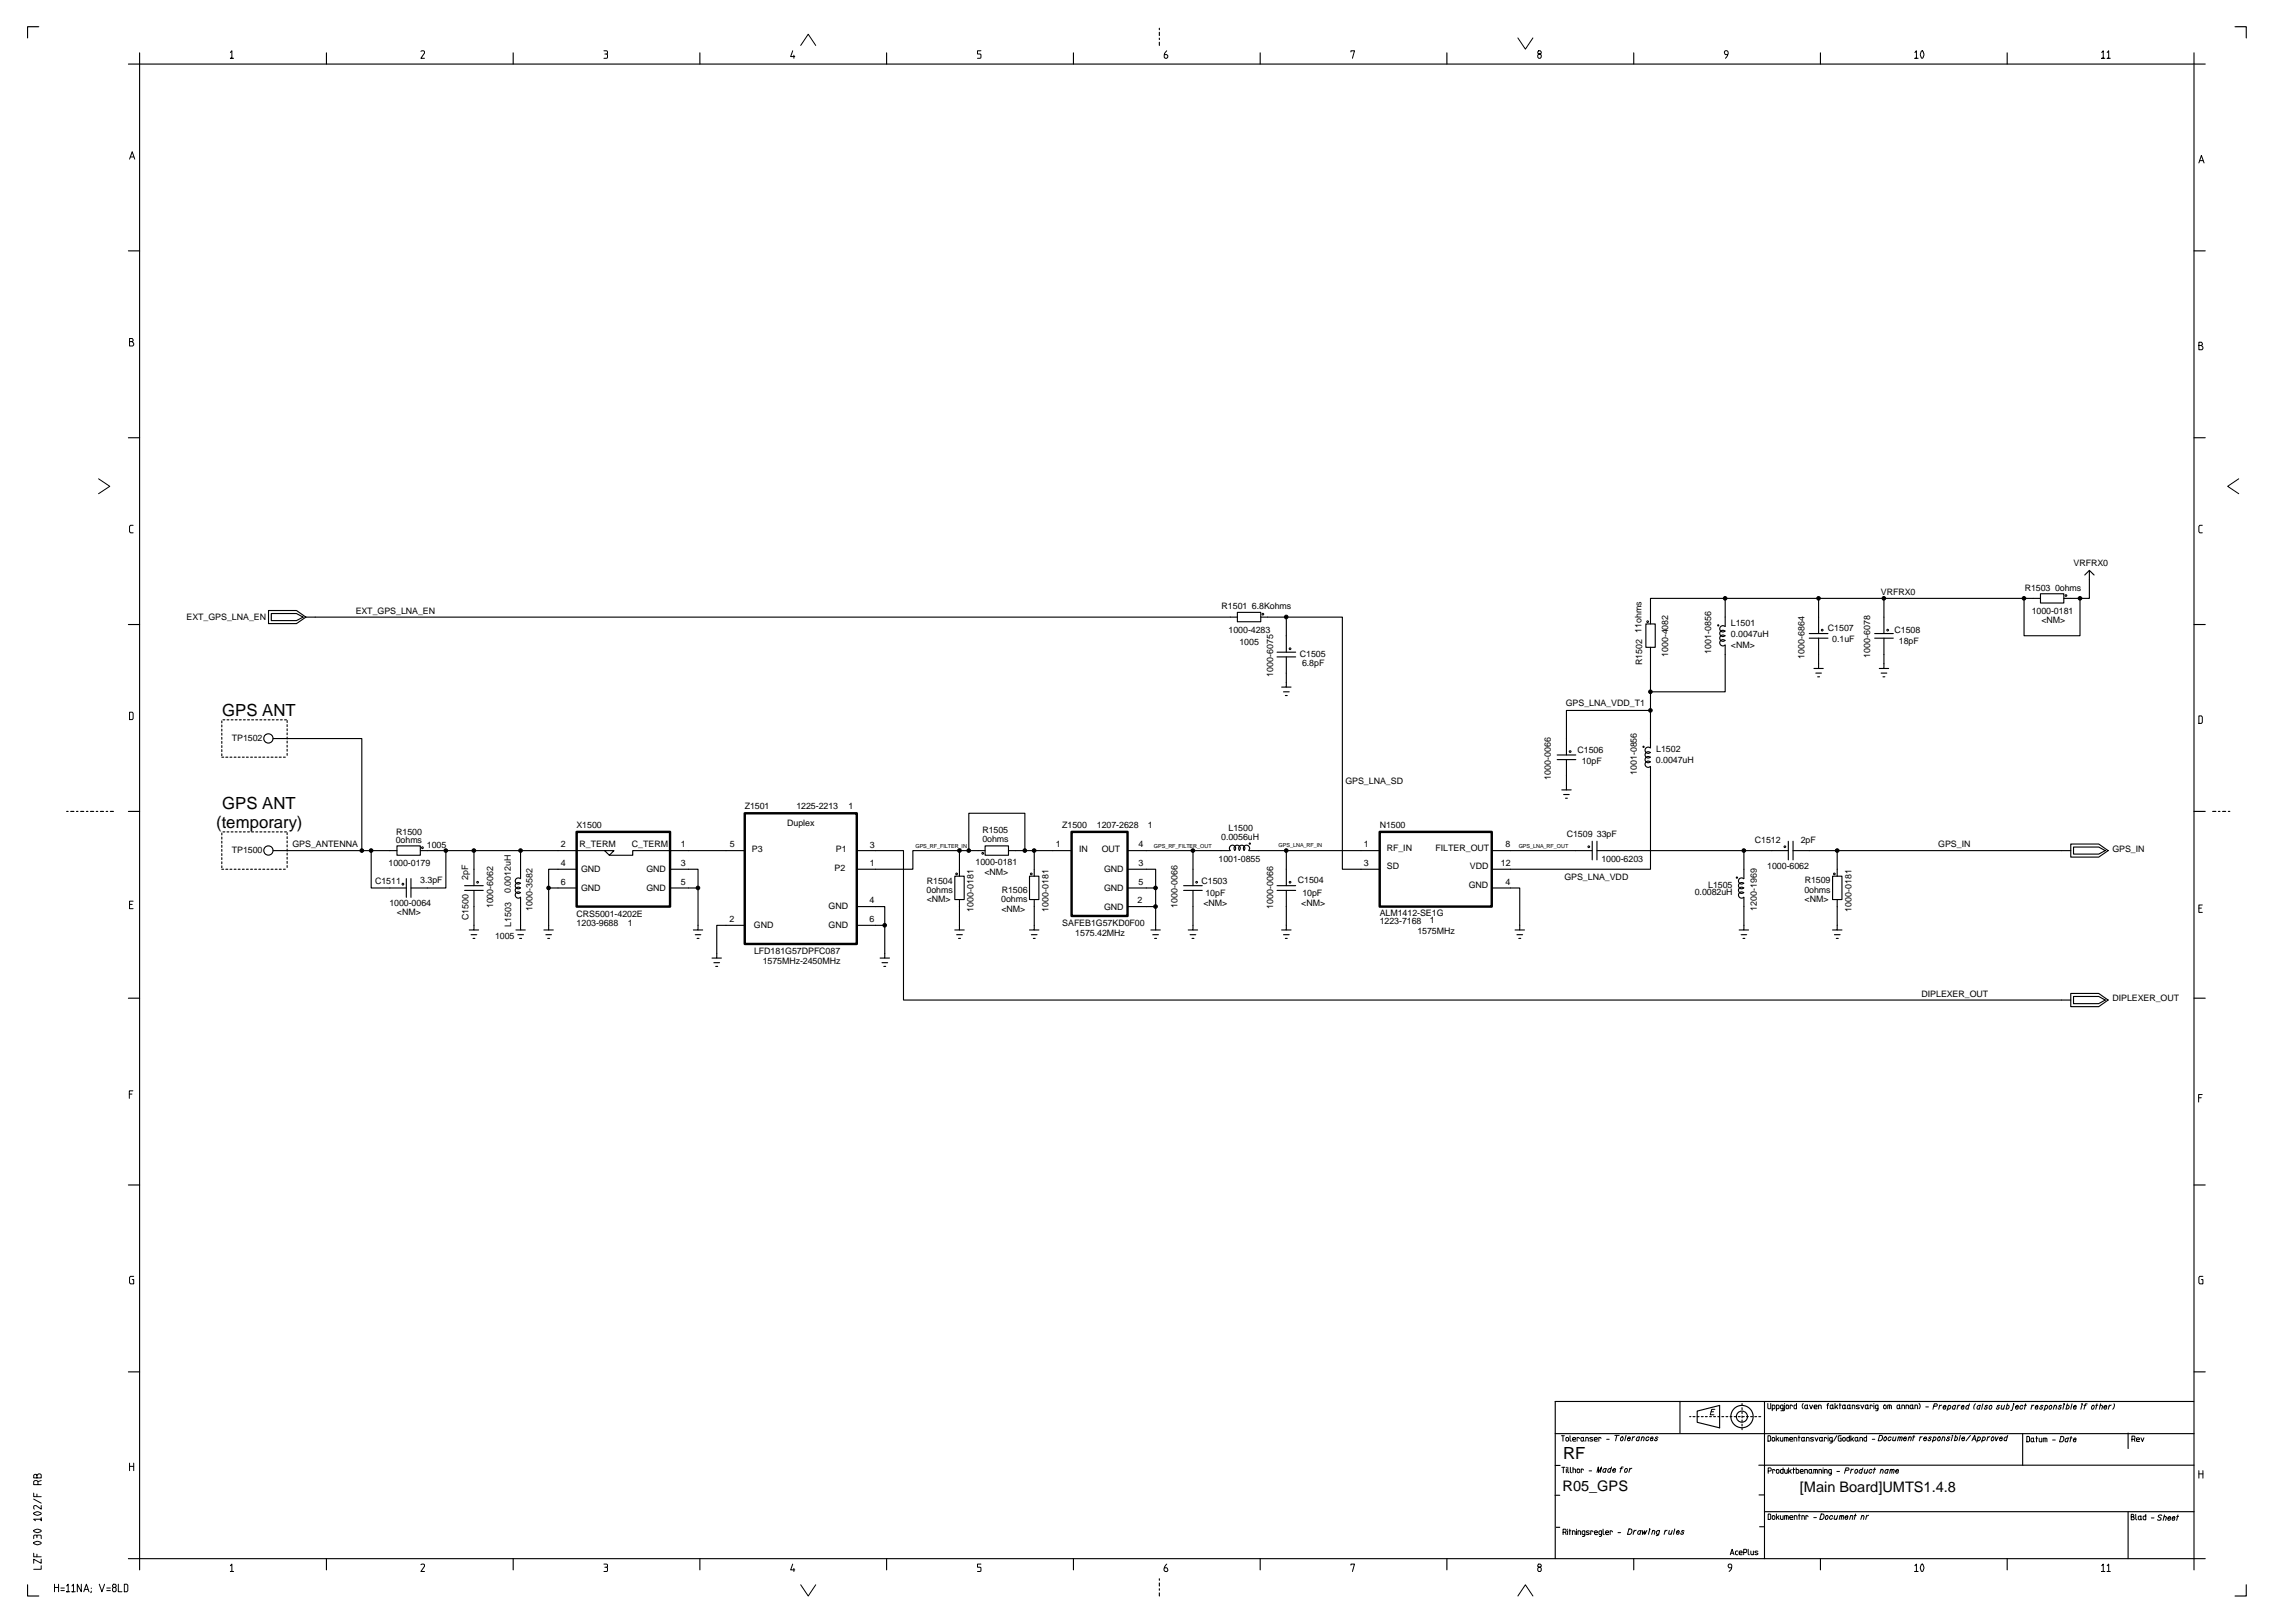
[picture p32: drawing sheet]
<svg xmlns="http://www.w3.org/2000/svg" width="420mm" height="297mm" viewBox="0 0 420 297" stroke-linecap="round" stroke-linejoin="round" font-family="sans-serif">
<defs><g id="words">
<g font-size="3.1">
<text x="40.7" y="131">GPS ANT</text>
<text x="40.7" y="148.1">GPS ANT</text>
<text x="39.6" y="151.6">(temporary)</text>
<text x="286.2" y="267.1">RF</text>
</g>
<g font-size="2.7">
<text x="286.1" y="272.8">R05_GPS</text>
<text x="329.5" y="273">[Main Board]UMTS1.4.8</text>
</g>
<g font-size="1.6">
<text x="379.6" y="103.7">VRFRX0</text>
<text x="34.2" y="113.5">EXT_GPS_LNA_EN</text>
<text x="65.1" y="112.4">EXT_GPS_LNA_EN</text>
<text x="223.7" y="111.5">R1501</text>
<text x="229.2" y="111.5">6.8Kohms</text>
<text x="344.4" y="108.9">VRFRX0</text>
<text x="370.7" y="108.1">R1503</text>
<text x="372" y="112.3">1000-0181</text>
<text x="373.7" y="113.9">&lt;NM&gt;</text>
<text x="376.2" y="108.1">0ohms</text>
<text x="224.9" y="115.9">1000-4283</text>
<text x="226.9" y="118.1">1005</text>
<text x="300.5" y="115.9" transform="rotate(-90 300.5 115.9)">11ohms</text>
<text x="313.3" y="119.7" transform="rotate(-90 313.3 119.7)">1001-0856</text>
<text x="316.9" y="116.7">0.0047uH</text>
<text x="316.9" y="118.7">&lt;NM&gt;</text>
<text x="316.9" y="114.5">L1501</text>
<text x="334.7" y="115.4">C1507</text>
<text x="335.4" y="117.6">0.1uF</text>
<text x="346.8" y="115.8">C1508</text>
<text x="347.7" y="117.9">18pF</text>
<text x="233.1" y="123.8" transform="rotate(-90 233.1 123.8)">1000-6075</text>
<text x="238" y="120.2">C1505</text>
<text x="238.4" y="121.9">6.8pF</text>
<text x="300.7" y="121.8" transform="rotate(-90 300.7 121.8)">R1502</text>
<text x="305.4" y="120.3" transform="rotate(-90 305.4 120.3)">1000-4082</text>
<text x="330.3" y="120.6" transform="rotate(-90 330.3 120.6)">1000-6864</text>
<text x="342.4" y="120.4" transform="rotate(-90 342.4 120.4)">1000-6078</text>
<text x="286.6" y="129.3">GPS_LNA_VDD_T1</text>
<text x="42.4" y="135.6">TP1502</text>
<text x="288.8" y="137.8">C1506</text>
<text x="303.2" y="137.6">L1502</text>
<text x="246.3" y="143.4">GPS_LNA_SD</text>
<text x="283.9" y="142.7" transform="rotate(-90 283.9 142.7)">1000-0066</text>
<text x="289.6" y="139.9">10pF</text>
<text x="299.6" y="141.9" transform="rotate(-90 299.6 141.9)">1001-0856</text>
<text x="303.2" y="139.6">0.0047uH</text>
<text x="136.3" y="148.1">Z1501</text>
<text x="145.8" y="148.1">1225-2213</text>
<text x="155.4" y="148">1</text>
<text x="53.5" y="155.1">GPS_ANTENNA</text>
<text x="72.5" y="154.3">0ohms</text>
<text x="72.5" y="152.7">R1500</text>
<text x="78.2" y="155.2">1005</text>
<text x="102.7" y="155.1">2</text>
<text x="105.6" y="151.5">X1500</text>
<text x="106.1" y="155.1">R_TERM</text>
<text x="115.7" y="155.1">C_TERM</text>
<text x="124.6" y="155.1">1</text>
<text x="133.6" y="155.1">5</text>
<text x="137.6" y="156">P3</text>
<text x="144.1" y="151.1">Duplex</text>
<text x="153" y="156">P1</text>
<text x="159.2" y="155.2">3</text>
<text x="179.8" y="154.1">0ohms</text>
<text x="179.8" y="152.5">R1505</text>
<text x="193.3" y="155.1">1</text>
<text x="194.5" y="151.5">Z1500</text>
<text x="197.6" y="156">IN</text>
<text x="200.8" y="151.5">1207-2628</text>
<text x="201.7" y="156">OUT</text>
<text x="208.4" y="155.1">4</text>
<text x="210.1" y="151.5">1</text>
<text x="223.6" y="153.7">0.0056uH</text>
<text x="224.9" y="152">L1500</text>
<text x="249.7" y="155.1">1</text>
<text x="252.6" y="151.5">N1500</text>
<text x="253.9" y="155.7">RF_IN</text>
<text x="262.8" y="155.7">FILTER_OUT</text>
<text x="275.6" y="155.1">8</text>
<text x="286.8" y="153.2">C1509</text>
<text x="292.4" y="153.1">33pF</text>
<text x="321.3" y="154.4">C1512</text>
<text x="329.7" y="154.4">2pF</text>
<text x="354.8" y="155.1">GPS_IN</text>
<text x="386.7" y="155.9">GPS_IN</text>
<text x="42.4" y="156.1">TP1500</text>
<text x="68.7" y="161.7">C1511</text>
<text x="71.1" y="158.5">1000-0179</text>
<text x="77" y="161.7">3.3pF</text>
<text x="85.7" y="161.1" transform="rotate(-90 85.7 161.1)">2pF</text>
<text x="102.7" y="158.5">4</text>
<text x="102.7" y="161.9">6</text>
<text x="106.4" y="159.6">GND</text>
<text x="118.4" y="159.6">GND</text>
<text x="124.6" y="158.5">3</text>
<text x="124.6" y="161.9">5</text>
<text x="152.8" y="159.4">P2</text>
<text x="159.2" y="158.5">1</text>
<text x="169.7" y="161.8">R1504</text>
<text x="178.6" y="158.4">1000-0181</text>
<text x="180.2" y="160.1">&lt;NM&gt;</text>
<text x="202.1" y="159.6">GND</text>
<text x="208.4" y="161.9">5</text>
<text x="208.4" y="158.5">3</text>
<text x="220" y="161.9">C1503</text>
<text x="223.1" y="157.7">1001-0855</text>
<text x="237.6" y="161.7">C1504</text>
<text x="249.7" y="158.5">3</text>
<text x="253.9" y="159.1">SD</text>
<text x="269.1" y="159.1">VDD</text>
<text x="274.8" y="158.5">12</text>
<text x="275.6" y="161.9">4</text>
<text x="286.4" y="161.1">GPS_LNA_VDD</text>
<text x="293.2" y="157.8">1000-6203</text>
<text x="323.5" y="159.1">1000-6062</text>
<text x="330.4" y="161.6">R1509</text>
<text x="71.3" y="165.8">1000-0064</text>
<text x="72.7" y="167.5">&lt;NM&gt;</text>
<text x="90.3" y="166.3" transform="rotate(-90 90.3 166.3)">1000-6062</text>
<text x="93.5" y="163.4" transform="rotate(-90 93.5 163.4)">0.0012uH</text>
<text x="97.5" y="166.6" transform="rotate(-90 97.5 166.6)">1000-3582</text>
<text x="105.6" y="167.8">CRS5001-4202E</text>
<text x="106.4" y="163.1">GND</text>
<text x="118.4" y="163.1">GND</text>
<text x="151.7" y="166.4">GND</text>
<text x="159.2" y="165.4">4</text>
<text x="169.6" y="163.4">0ohms</text>
<text x="169.7" y="165.1">&lt;NM&gt;</text>
<text x="178.3" y="166.9" transform="rotate(-90 178.3 166.9)">1000-0181</text>
<text x="183.3" y="165.1">0ohms</text>
<text x="183.4" y="166.9">&lt;NM&gt;</text>
<text x="183.4" y="163.5">R1506</text>
<text x="191.9" y="166.9" transform="rotate(-90 191.9 166.9)">1000-0181</text>
<text x="202.1" y="166.5">GND</text>
<text x="202.1" y="163.1">GND</text>
<text x="208.3" y="165.4">2</text>
<text x="215.6" y="166.2" transform="rotate(-90 215.6 166.2)">1000-0066</text>
<text x="220.3" y="165.9">&lt;NM&gt;</text>
<text x="220.7" y="164">10pF</text>
<text x="233.1" y="166.4" transform="rotate(-90 233.1 166.4)">1000-0066</text>
<text x="238.2" y="165.9">&lt;NM&gt;</text>
<text x="238.4" y="164">10pF</text>
<text x="252.6" y="167.7">ALM1412-SE1G</text>
<text x="268.9" y="162.5">GND</text>
<text x="310.3" y="163.8">0.0082uH</text>
<text x="312.7" y="162.5">L1505</text>
<text x="321.7" y="166.6" transform="rotate(-90 321.7 166.6)">1200-1969</text>
<text x="330.3" y="163.4">0ohms</text>
<text x="330.4" y="165.1">&lt;NM&gt;</text>
<text x="339" y="166.9" transform="rotate(-90 339 166.9)">1000-0181</text>
<text x="85.8" y="168.4" transform="rotate(-90 85.8 168.4)">C1500</text>
<text x="90.6" y="171.8">1005</text>
<text x="93.6" y="169.6" transform="rotate(-90 93.6 169.6)">L1503</text>
<text x="105.6" y="169.5">1203-9688</text>
<text x="115" y="169.5">1</text>
<text x="133.5" y="168.8">2</text>
<text x="138" y="169.8">GND</text>
<text x="151.7" y="169.8">GND</text>
<text x="159.2" y="168.8">6</text>
<text x="194.5" y="169.5">SAFEB1G57KD0F00</text>
<text x="196.9" y="171.3">1575.42MHz</text>
<text x="252.6" y="169">1223-7168</text>
<text x="259.5" y="170.9">1575MHz</text>
<text x="261.8" y="168.9">1</text>
<text x="138.1" y="174.6">LFD181G57DPFC087</text>
<text x="139.6" y="176.5">1575MHz-2450MHz</text>
<text x="351.8" y="182.5">DIPLEXER_OUT</text>
<text x="386.7" y="183.3">DIPLEXER_OUT</text>
</g>
<g font-size="1">
<text x="167.6" y="155.3">GPS_RF_FILTER_IN</text>
<text x="211.3" y="155.3">GPS_RF_FILTER_OUT</text>
<text x="234.1" y="154.9">GPS_LNA_RF_IN</text>
<text x="278" y="155.3">GPS_LNA_RF_OUT</text>
</g>
</g></defs>
<g fill="none" stroke="#000" stroke-width=".2">
<path d="M7.1 4.9h-2.1v2M23.5 11.7h380.2M25.6 9.7v277.6M59.8 9.7v2M93.9 9.7v2M128.1 9.7v2M162.3 9.7v2M196.5 9.7v2M212.2 5.2v.2M212.2 5.9v.6M212.2 7v.2M212.2 7.7v.6"/>
<path d="M230.7 9.7v2M264.9 9.7v2M299.1 9.7v2M333.3 9.7v2M367.5 9.7v2M401.7 9.7v277.6M409.2 4.9h2v2M23.5 45.9h2.1M401.7 45.9h2M23.5 80.1h2.1M401.7 80.1h2M23.5 114.3h2.1"/>
<path d="M49.2 111.7h5.1l1.7 1.2-1.7 1.2h-5.1zM49.7 112.3h4.6l1.2 .6-1.2 .7h-4.6zM56 112.9h170.5M226.5 112.1h4.3v1.7h-4.3zM230.8 112.9h15v46.2h6.8M233.8 119.4h3.4M235.5 112.9v6.5M301.3 114.2h1.7v4.3h-1.7zM302.2 118.5v18.4M315.8 114.7a.57 .57 0 0 0-.8 0 .57 .57 0 0 0 0 .8 .57 .57 0 0 0 .8 0M315.8 115.5a.57 .57 0 0 0-.8 0 .57 .57 0 0 0 0 .8 .57 .57 0 0 0 .8 0M315.8 116.4a.57 .57 0 0 0-.8 0 .57 .57 0 0 0 0 .8 .57 .57 0 0 0 .8 0 .58 .58 0 0 0-.8 0 .58 .58 0 0 0 0 .8 .58 .58 0 0 0 .8 0"/>
<path d="M315.8 118.1v8.5h-13.6M315.8 109.5v5.1M331.2 116h3.5M331.2 116.8h3.5M332.9 116.8v5.5h-.8M332.9 109.5v6.5M343.2 116h3.4M343.2 116.8h3.4M344.9 116.8v5.5h-.8M344.9 109.5v6.5M370.6 109.5v6.9h10.2v-6.9M373.6 108.7h4.2v1.7h-4.2z"/>
<path d="M373.6 109.5h-71.4v4.7M382.5 104.4l-.8 .8M383.4 105.2l-.9-.8v5.1h-4.7M401.7 114.3h2M40.6 132v.3M40.6 132.7v.3M40.6 133.5v.3M40.6 134.2v.3M40.6 135v.3M40.6 135.7v.4M40.6 136.5v.3M40.6 137.2v.4"/>
<path d="M40.6 138v.3M40.6 138.6h.3M40.8 131.7h.4M41.3 138.6h.4M41.6 131.7h.3M42.1 138.6h.3M42.3 131.7h.4M42.9 138.6h.3M43.1 131.7h.3M43.6 138.6h.4M43.8 131.7h.4M44.4 138.6h.3"/>
<path d="M44.6 131.7h.3M45.1 138.6h.4M45.3 131.7h.4M45.9 138.6h.3M46.1 131.7h.3M46.6 138.6h.4M46.8 131.7h.4M47.4 138.6h.3M47.6 131.7h.3M48.1 138.6h.4M48.3 131.7h.4M48.9 138.6h.3"/>
<path d="M49.1 131.7h.3M49.6 138.6h.4M49.8 131.7h.4M50 135.2h16.2v20.5M50.4 138.6h.3M50.6 131.7h.3M51.1 138.6h.4M51.3 131.7h.4M51.9 138.6h.3M52.1 131.7h.3M52.6 131.9v.3M52.6 132.6v.4"/>
<path d="M52.6 133.4v.3M52.6 134.1v.4M52.6 134.9v.3M52.6 135.6v.4M52.6 136.4v.3M52.6 137.1v.4M52.6 137.9v.3M233.8 120.2h3.4M235 126.6h1M235.3 127.3h.4M235.5 120.2v5.6h-.9M235.5 125.8h.9"/>
<path d="M285.1 138.2h3.4M285.1 139h3.4M286.8 139v5.6h-.9M302.1 136.9a.57 .57 0 0 0-.8 0 .57 .57 0 0 0 0 .8 .57 .57 0 0 0 .8 0 .58 .58 0 0 0-.8 0 .58 .58 0 0 0 0 .8 .58 .58 0 0 0 .8 .1M302.1 138.6a.57 .57 0 0 0-.8 0 .57 .57 0 0 0 0 .8 .57 .57 0 0 0 .8 0M302.1 139.4a.57 .57 0 0 0-.8 .1 .57 .57 0 0 0 0 .8 .57 .57 0 0 0 .8 0M302.2 130h-15.4v8.2M332.4 123.2h1M332.8 123.9h.3M332.9 122.3h.9M344.4 123.2h1M344.7 123.9h.4"/>
<path d="M344.9 122.3h.9M12.2 148.5h.3M12.9 148.5h.6M14 148.5h.3M14.8 148.5h.5M15.8 148.5h.3M16.6 148.5h.6M17.6 148.5h.3M18.4 148.5h.6M19.4 148.5h.3M20.2 148.5h.6M23.5 148.5h2.1"/>
<path d="M40.6 159.1h.3M40.6 152.5v.3M40.6 153.2v.4M40.6 154v.3M40.6 154.7v.4M40.6 155.5v.3M40.6 156.2v.4M40.6 157v.3M40.6 157.7v.4M40.6 158.5v.3M40.8 152.3h.4M41.3 159.1h.4"/>
<path d="M41.6 152.3h.3M42.1 159.1h.3M42.3 152.3h.4M42.9 159.1h.3M43.1 152.3h.3M43.6 159.1h.4M43.8 152.3h.4M44.4 159.1h.3M44.6 152.3h.3M45.1 159.1h.4M45.3 152.3h.4M45.9 159.1h.3"/>
<path d="M46.1 152.3h.3M46.6 159.1h.4M46.8 152.3h.4M47.4 159.1h.3M47.6 152.3h.3M48.1 159.1h.4M48.3 152.3h.4M48.9 159.1h.3M49.1 152.3h.3M49.6 159.1h.4M49.8 152.3h.4M50 155.7h22.7"/>
<path d="M50.4 159.1h.3M50.6 152.3h.3M51.1 159.1h.4M51.3 152.3h.4M51.9 159.1h.3M52.1 152.3h.3M52.6 152.4v.3M52.6 153.1v.4M52.6 153.9v.3M52.6 154.6v.4M52.6 155.4v.3M52.6 156.1v.4"/>
<path d="M52.6 156.9v.3M52.6 157.6v.4M52.6 158.4v.3M68 155.7v6.8h6.4M72.7 154.8h4.3v1.7h-4.3zM77 155.7h35.4l-.8 .8-.9-.8M81.6 155.7v6.8h-6.4M86.8 155.7v6.4M95.3 155.7v5.1M105.6 159.1h-5.2v11.1h-.8M122.7 159.1h5.1v11.1h-.9M136.3 155.7h-20.5v.8h-4.2"/>
<path d="M156.9 155.7h8.5v27.3h213.7M175.7 155.7v4.7M177.4 155.7v-6.9h10.2v6.9M180.3 154.8h4.3v1.7h-4.3zM180.3 155.7h-13.2v3.4h-10.2M184.6 155.7h11.6M189.3 155.7v4.7M206.4 159.1h5.2v11.1h-.9M218.4 155.7v6.4M226.9 155.6a.57 .57 0 0 0 0-.8 .57 .57 0 0 0-.8 .1 .57 .57 0 0 0 0 .8 .58 .58 0 0 0 0-.8 .58 .58 0 0 0-.9 0 .58 .58 0 0 0 0 .8h-18.8M227.7 155.6a.57 .57 0 0 0 0-.8 .57 .57 0 0 0-.8 .1 .57 .57 0 0 0 0 .8M228.6 155.6a.57 .57 0 0 0 0-.8 .57 .57 0 0 0-.8 .1 .57 .57 0 0 0 0 .8"/>
<path d="M228.7 155.7h23.9M235.5 155.7v6.4M273.1 155.7h18.4M286.3 145.4h1M286.6 146.1h.3M286.8 144.6h.8M291.5 154v3.4M292.4 155.7h35M292.4 154v3.4M302.2 140.3v18.8h-29.1M319.3 155.7v5.1M327.4 154v3.4"/>
<path d="M328.3 155.7h50.8M328.3 154v3.4M336.3 155.7v4.7M379.1 154.5h5.1l1.7 1.2-1.7 1.2h-5.1zM379.6 155h4.6l1.2 .7-1.2 .6h-4.6zM401.7 148.5h2M405.1 148.5h.6M406.1 148.5h.3M406.9 148.5h.6M408 148.5h.2M74.4 160.8v3.4M75.2 160.8v3.4"/>
<path d="M85.1 162.1h3.4M85.1 163h3.4M86.2 171.1h1.1M86.6 171.7h.3M86.8 163v7.2h-.9M86.8 170.2h.8M94.8 171.1h1M95.1 171.7h.4M95.3 163.4a.57 .57 0 0 0-.8 0 .57 .57 0 0 0 0 .8 .57 .57 0 0 0 .8 0v6h-.8M95.3 160.8a.57 .57 0 0 0-.8 0 .57 .57 0 0 0 0 .8 .57 .57 0 0 0 .8 0M95.3 161.7a.57 .57 0 0 0-.8 0 .57 .57 0 0 0 0 .8 .57 .57 0 0 0 .8 0M95.3 162.5a.57 .57 0 0 0-.8 .1 .57 .57 0 0 0 0 .8 .57 .57 0 0 0 .8-.1"/>
<path d="M95.3 170.2h.9M99.9 171.1h1.1M100.3 171.7h.3M100.4 162.5h5.2M100.4 170.2h.9M122.7 162.5h5.1M127.3 171.1h1M127.6 171.7h.4M127.8 170.2h.8M130.7 176.2h1M131 176.9h.4M131.2 175.3h.9"/>
<path d="M136.3 169.4h-5.1v5.9h-.8M156.9 165.9h5.1v9.4h-.9M156.9 169.4h5.1M161.5 176.2h1M161.8 176.9h.3M162 175.3h.8M174.8 160.4h1.7v4.2h-1.7zM175.1 171.1h1.1M175.5 171.7h.3M175.7 164.6v5.6h-.9M175.7 170.2h.8M188.5 160.4h1.7v4.2h-1.7z"/>
<path d="M188.8 171.1h1.1M189.2 171.7h.3M189.3 164.6v5.6h-.8M189.3 170.2h.9M206.4 162.5h5.2M206.4 165.9h5.2M211 171.1h1.1M211.4 171.7h.3M211.6 170.2h.8M216.7 162.1h3.4M216.7 163h3.4M217.9 171.1h1"/>
<path d="M218.2 171.7h.4M218.4 163v7.2h-.9M218.4 170.2h.9M233.8 162.1h3.4M233.8 163h3.4M235 171.1h1M235.3 171.7h.4M235.5 163v7.2h-.9M235.5 170.2h.9M273.1 162.5h5.1v7.7h-.8M277.7 171.1h1.1M278.1 171.7h.3"/>
<path d="M278.2 170.2h.9M318.8 171.1h1M319.1 171.7h.3M319.2 160.8a.57 .57 0 0 0-.8 0 .57 .57 0 0 0 0 .8 .57 .57 0 0 0 .8 0M319.2 161.7a.57 .57 0 0 0-.8 0 .57 .57 0 0 0 0 .8 .57 .57 0 0 0 .8 0M319.2 162.5a.57 .57 0 0 0-.8 .1 .57 .57 0 0 0 0 .8 .57 .57 0 0 0 .8-.1M319.2 163.4a.57 .57 0 0 0-.8 0 .57 .57 0 0 0 0 .8 .57 .57 0 0 0 .8 0M319.3 164.2v6h-.9M319.3 170.2h.8M335.5 160.4h1.7v4.2h-1.7zM335.8 171.1h1.1M336.2 171.7h.3"/>
<path d="M336.3 164.6v5.6h-.8M336.3 170.2h.9M23.5 182.7h2.1M379.1 181.8h5.1l1.7 1.2-1.7 1.2h-5.1zM379.6 182.4h4.6l1.2 .6-1.2 .7h-4.6zM401.7 182.7h2M23.5 216.9h2.1M401.7 216.9h2M23.5 251.1h2.1M284.7 256.5h116.9M284.7 256.5v28.8M307.6 256.5v5.8"/>
<path d="M309.3 259.3h.3M310 259.3h.3M310.7 259.3h.4M310.7 258.3l4.1-1.1v4.1l-4.1-1zM311.5 259.3h.3M312.2 259.3h.4M313 259.3h.3M313.7 259.3h.4M314.5 259.3h.3M315.2 259.3h.4M316 259.3h.3M316.7 259.3h.4"/>
<path d="M317.5 259.3h.3M318.2 259.3h.4M318.9 256.9v.3M318.9 257.6v.4M318.9 258.4v.3M318.9 259.1v.4M318.9 259.9v.3M319 259.3h.3M319.7 259.3h.4M320.5 259.3h.3M321.3 259.3h.3M322 259.3h.3"/>
<path d="M323 256.5v28.8M401.7 251.1h2M284.7 273.7h.8M284.7 262.4h117M284.7 268.2h.9M284.9 279.5h.6M318.9 260.6v.4M318.9 261.4v.3M322 268.2h.9M322 273.6h.9M322.1 279.4h.8M323 276.7h78.7"/>
<path d="M323 268.2h78.7M370.3 262.4v5.8M389.6 262.3v2.8M389.6 276.7v8.6M5 290v2.1h2.1M23.5 285.3h380.2M59.8 285.3v2M93.9 285.3v2M128.1 285.3v2M162.3 285.3v2M196.5 285.3v2M212.2 288.9v.3"/>
<path d="M212.2 289.7v.6M212.2 290.8v.2M212.2 291.5v.6M230.7 285.3v2M264.9 285.3v2M299.1 285.3v2M333.3 285.3v2M367.5 285.3v2M411.2 290v2.1h-2"/>
<circle cx="49.1" cy="135.1" r=".85"/>
<circle cx="49.1" cy="155.7" r=".85"/>
<circle cx="318.9" cy="259.3" r="1.02"/>
<circle cx="318.9" cy="259.3" r="2.04"/>
</g>
<g fill="#000" stroke="#000" stroke-width=".18">
<circle cx="235.5" cy="112.9" r=".34"/>
<circle cx="315.8" cy="109.5" r=".33"/>
<circle cx="332.9" cy="109.5" r=".33"/>
<circle cx="344.9" cy="109.5" r=".33"/>
<circle cx="370.5" cy="109.5" r=".33"/>
<circle cx="380.8" cy="109.5" r=".33"/>
<circle cx="302.1" cy="130" r=".33"/>
<circle cx="302.1" cy="126.6" r=".33"/>
<circle cx="66.2" cy="155.7" r=".33"/>
<circle cx="67.9" cy="155.7" r=".33"/>
<circle cx="81.6" cy="155.7" r=".33"/>
<circle cx="86.8" cy="155.7" r=".33"/>
<circle cx="95.3" cy="155.7" r=".33"/>
<circle cx="175.7" cy="155.7" r=".33"/>
<circle cx="177.4" cy="155.7" r=".33"/>
<circle cx="187.6" cy="155.7" r=".33"/>
<circle cx="189.3" cy="155.7" r=".33"/>
<circle cx="218.4" cy="155.7" r=".33"/>
<circle cx="235.5" cy="155.7" r=".33"/>
<circle cx="319.3" cy="155.7" r=".33"/>
<circle cx="336.4" cy="155.7" r=".33"/>
<circle cx="100.4" cy="162.5" r=".33"/>
<circle cx="127.8" cy="162.5" r=".33"/>
<circle cx="162" cy="169.3" r=".33"/>
<circle cx="211.6" cy="162.5" r=".33"/>
<circle cx="211.6" cy="165.9" r=".33"/>
</g>
<g fill="none" stroke="#000" stroke-width=".18">
<path d="M42.2 9.6l.2-.3v1.4h-.2h.6M77.1 9.4l.4-.1 .2 .2v.2l-.6 1h.6M110.6 9.3l.6 .1v.3l-.1 .2M110.7 9.9h.5v.6l-.1 .2h-.5M145.1 9.3l-.4 1.1h.8M145.3 10.1v.6M146.6 8.3l1.4-2 1.3 2M179.6 9.3h-.6v.6h.4l.2 .2v.5l-.6 .1M213.6 9.3a.97 .97 0 0 0-.3 1.4h.3l.2-.2v-.3l-.2-.2h-.4M247.3 9.5v-.2h.7l-.4 1.4M277.9 6.9l1.4 2.1 1.3-2.1M281.7 9.3l-.2 .4 .2 .2h.3l.2 .2v.4l-.2 .2h-.3l-.2-.2v-.4l.2-.2h.3l.2-.4-.2-.2z"/>
<path d="M316.3 10h-.4l-.2-.4 .1-.2 .4-.1 .2 .2v.4l-.5 .8M350.6 9.6l.2-.3v1.4h-.2h.6M351.7 9.4l.2-.1a.99 .99 0 0 1 0 1.4h-.1a1.01 1.01 0 0 1-.1-1.3zM384.8 9.6l.3-.3v1.4h-.3h.5M385.8 9.6l.2-.3v1.4h-.2h.5M23.7 29.1l.5-1.3 .5 1.3M23.9 28.7h.6M402.6 29.8l.4-1.4 .5 1.4M402.7 29.4h.6M23.7 62.5h.5l.2-.1-.2-.4h-.5v1.3h.6l.2-.2v-.3l-.3-.3M402.6 63.2h.4l.2-.1-.2-.5h-.4v1.4h.5l.2-.5-.3-.3M18 87.6l2.1 1.4-2.1 1.4"/>
<path d="M24.4 96.1h-.5l-.2 .3v.9l.2 .2h.5M403.2 96.1h-.5l-.1 .3v.9l.1 .2h.5M409.9 87.6l-2.1 1.4 2.1 1.4M231.1 112.3h.2v.2h-.2zM236.1 118.6h.2v.2h-.2zM301.5 113.7h.3v.2h-.3zM333.5 115.2h.2v.2h-.2zM345.5 115.2h.2v.2h-.2zM378.1 108.9h.2v.2h-.2zM23.7 130.3h.5l.2 .2v1l-.2 .2h-.5zM287.3 137.4h.3v.3h-.3zM402.6 131h.4l.2 .2v1l-.2 .2h-.4z"/>
<path d="M77.2 155h.2v.3h-.2zM175 159.8h.2v.3h-.2zM179.8 156.1h.2v.2h-.2zM188.7 159.8h.2v.3h-.2zM290.8 154.9h.2v.2h-.2zM326.7 154.9h.2v.2h-.2zM335.7 159.8h.2v.3h-.2zM23.7 165.5h.5M24.4 164.9h-.7v1.4h.7M73.6 161.7h.3v.2h-.3zM87.3 161.4h.2v.2h-.2zM219 161.4h.2v.2h-.2z"/>
<path d="M236.1 161.4h.2v.2h-.2zM402.6 166.2h.4M403.2 165.6h-.6v1.4h.6M24.3 199.6h-.6v1.4M23.7 200.2h.5M402.5 200.9h.5M403.2 200.3h-.7v1.4M24.5 233.6h-.6l-.2 .2v1l.2 .2h.6v-.8h-.3M403.3 233.6h-.6l-.1 .2v1l.1 .2h.6v-.8h-.3M313.3 258.4h.4M314 257.9h-.6l-.3 1h.7M323.6 256.9v.8l.2 .1 .4-.1v-.8"/>
<path d="M324.5 257.8l.4-.1-.1-.5h-.3v1M325.2 257.8l.5-.1v-.4l-.1-.1h-.4v1M326.4 257.8l-.4-.1v-.4l.1-.1h.3v.8l-.1 .2h-.3M326.7 257.2v.8l-.3 .2M326.7 256.9h.1M327.1 257.2l.4 .1v.4l-.2 .1-.3-.1zM328.2 257.4l-.2-.2h-.3v.6M328.9 256.9v.9h-.3l-.2-.1v-.4l.2-.1h.3M330.1 256.9l-.2 .4 .2 .5M330.4 257.3l.1-.1h.4v.5l-.1 .1-.4-.1zM330.9 257.7l.1 .1M331.3 257.2l.3 .6 .2-.6"/>
<path d="M332.1 257.5h.6l-.2-.3-.4 .1v.4l.6 .1M332.9 257.8v-.6h.4l.1 .1v.5M334.4 257.2h.4M334.8 256.9l-.2 .1v.8M335.1 257.3l.1-.1h.3v.5l-.3 .1-.1-.1zM335.5 257.7l.2 .1M335.9 256.9v.9M336.2 257.4l.2 .4M336.4 257.2l-.5 .4M336.7 257.2h.3M336.8 256.9v.9M337.4 257.2h.4v.5l-.1 .1-.4-.1z"/>
<path d="M337.8 257.7l.1 .1M338.3 257.2h.4v.5l-.2 .1-.3-.1zM338.7 257.7l.1 .1M339.1 257.8v-.6h.3l.2 .1v.5M340.4 257.2h-.3l-.3 .1 .5 .3v.2h-.5M340.7 257.2l.2 .6 .3-.6M341.6 257.2h.4v.5l-.2 .1-.3-.1zM342 257.7l.1 .1M342.8 257.4l-.1-.2h-.3v.6M343.1 256.9h.1M343.1 257.2v.6M343.8 257.8l-.5-.1 .2-.5h.3v.8l-.4 .2"/>
<path d="M344.8 257.3l.4-.1 .1 .1v.4l-.3 .1-.2-.1zM345.6 257.8v-.6h.5l.2 .1v.5M345.9 257.2v.6M347.3 257.3l.1-.1h.4v.5l-.1 .1-.4-.1zM347.8 257.7l.1 .1M348.2 257.8v-.6h.3l.2 .1v.5M348.9 257.8v-.6h.4l.1 .1v.5M349.7 257.3l.1-.1h.4v.5l-.2 .1-.3-.1zM350.2 257.7l.1 .1M350.6 257.8v-.6h.3l.2 .1v.5M351.3 256.9a.67 .67 0 0 1 0 .9M352.6 257.5h.4"/>
<path d="M354 257.4h.5l.2-.1v-.3l-.6-.1-.2 1M355.1 257.2l-.2 .7M355.5 257.2l-.4 .2M355.7 257.5h.6l-.1-.2a.35 .35 0 0 0-.4 .2 .35 .35 0 0 0 .1 .4h.2l.1-.2M356.7 257.3l.2-.1 .3 .2a.48 .48 0 0 1-.6 .5l-.1-.1M356.7 257.2l-.2 .9M358 257.3a.38 .38 0 0 0-.5 .1 .38 .38 0 0 0 .1 .5l.3-.1M358 257.2l-.2 .7M358.5 257.2l-.2 .7M358.8 257.2l-.4 .2M359.1 257.5h.5l-.1-.2a.35 .35 0 0 0-.4 .2 .35 .35 0 0 0 .1 .4h.2l.1-.2M360.5 257.2a.46 .46 0 0 0-.6 .5l.2 .2 .2-.1"/>
<path d="M360.6 256.9l-.3 1M361.7 256.9a.85 .85 0 0 0-.3 1M362.5 257.3v-.1a.45 .45 0 0 0-.5 .2 .45 .45 0 0 0 0 .5l.4-.1M362.6 257.2l-.3 .7M363 256.9l-.2 1M363.9 257.3l-.2-.1-.2 .1v.2l.3 .2-.1 .2h-.4v-.2M364.3 257.3l.2-.1a.34 .34 0 0 1 .1 .4 .34 .34 0 0 1-.4 .2v-.4zM366.1 257.3l-.3-.1-.1 .1v.2l.3 .2-.1 .2h-.4v-.2M366.5 257.2l-.1 .7h.3l.1-.2M367 257.2l-.2 .7M367.4 257.2l.4 .1v.2l-.2 .4-.3-.1M367.5 256.9l-.2 1"/>
<path d="M368.6 257.2l-.2 .8-.1 .1h-.2M368.6 256.9l.1 .1zM369 257.5h.5v-.2a.35 .35 0 0 0-.4 .2 .35 .35 0 0 0 .1 .4h.2l.1-.2M370.3 257.4v-.2h-.2l-.3 .3 .1 .4h.2l.2-.2M370.6 257.2h.4M370.8 256.9l-.2 1M372 257.2l-.2 .7M372.4 257.2l-.4 .2M372.6 257.5h.5a.29 .29 0 0 0-.4-.2 .29 .29 0 0 0-.1 .4l.1 .2h.3l.1-.2M374 257.3l-.2-.1-.2 .1v.2l.3 .2-.1 .2h-.3l-.1-.2M374.4 257.3l.3-.1 .2 .2a.47 .47 0 0 1-.5 .5l-.1-.1M374.5 257.2l-.3 .9"/>
<path d="M375.3 257.3l.1-.1a.34 .34 0 0 1 .2 .4 .34 .34 0 0 1-.4 .2zM376.1 257.4l.1-.2h.2l.1 .2-.1 .5M376.1 257.2l-.2 .7M377.4 257.3l-.2-.1-.2 .1v.2l.3 .2-.1 .2h-.4v-.2M377.9 257.2l-.2 .7M377.9 256.9v.1zM378.4 257.2l.3 .1 .1 .2-.2 .4-.4-.1M378.5 256.9l-.3 1M379.3 256.9l-.2 1M379.6 257.5h.5v-.2a.35 .35 0 0 0-.5 .2 .35 .35 0 0 0 .1 .4h.3l.1-.2M381.1 256.9l.1 .1zM381.2 257.2l-.3 .7"/>
<path d="M381.5 257.2h.4M382.1 256.9h-.3l-.3 1M383.1 257.3l.1-.1a.33 .33 0 0 1 .2 .4 .33 .33 0 0 1-.5 .2zM383.7 257.2h.4M383.9 256.9l-.2 1M384.5 257.3l.3-.1 .1 .2-.1 .5M384.6 256.9l-.3 1M385.2 257.5h.5v-.2a.35 .35 0 0 0-.5 .2 .35 .35 0 0 0 .1 .4h.3l.1-.2M386.2 257.2l-.2 .7M386.5 257.2l-.4 .2M387 256.9l.1 .5-.3 .5M6.2 273.3v.6h1.3"/>
<path d="M6.2 274.4l1.3 .7M6.2 276.9a.99 .99 0 0 1 1.3 0v.2a.87 .87 0 0 1-1.3-.2zM6.8 270l.3-.3 .4 .2v.6h-1.3v-.5l.4-.2 .2 .2v.5M6.8 273.4v.5M7 271.7v-.6l-.2-.1h-.4l-.2 .1v.6h1.3M7.5 275.5v.7l-.9-.7-.4 .2 .1 .5M7.5 277.7v.6v-.3h-1.3l.3 .3M7.5 271l-.5 .1M23.7 267.8v1.4M23.7 268.4h.8M24.5 267.8v1.4M285.9 262.8h.5"/>
<path d="M285.9 268.5h.6M286.1 262.8v1M286.2 268.5v1M286.7 263.2l.1-.1 .4 .1-.2 .6-.3-.2zM286.8 268.5v.1M286.8 268.9v.6M287 279.9h.1M287 268.5v.9l.2 .1M287.4 279.9v1M287.4 262.8v.8l.2 .2M287.5 268.5v.9l.2 .1M287.9 263.4h.5l-.1-.3-.4 .1v.4l.1 .2h.4"/>
<path d="M288 268.9l.4 .1v.5M288 268.5v1M288.6 279.9h.1M288.7 269l.2-.1 .3 .1v.4l-.1 .1-.4-.1zM289.1 263.3l-.1-.2h-.3v.7M289.4 263.2l.5-.1v.5l-.1 .2-.4-.2zM289.9 263.6l.1 .2M289.9 269l-.1-.1h-.3v.6M290.3 263.8v-.7l.5 .1v.6M290.9 269.2h.5M291.6 263.1h-.3l-.2 .1 .5 .3-.2 .3-.3-.1M291.9 263.4h.5l-.1-.3-.4 .1v.4l.1 .2h.4"/>
<path d="M292.4 269.5l.2-1 .1 1 .5-1-.2 1M293.1 263.3l-.1-.2h-.3v.7M293.5 279.9v.8l.2 .2M294 268.8a.45 .45 0 0 0-.5 .1 .45 .45 0 0 0 0 .5h.4M294.1 268.8l-.2 .7M294.1 263.4h.5M294.9 268.8a.47 .47 0 0 0-.6 .5l.2 .2 .3-.1M295 268.5l-.2 1M295.3 269h.5l-.1-.1a.35 .35 0 0 0-.4 .1 .35 .35 0 0 0 .1 .5l.2-.1 .1-.2M295.6 262.7h.8M296 262.7l-.2 1M296.6 268.8h.4"/>
<path d="M296.8 263h.2a.34 .34 0 0 1 .1 .4 .34 .34 0 0 1-.4 .2zM297.2 268.5h-.3l-.3 1M297.6 268.8h.1a.34 .34 0 0 1 .2 .4 .34 .34 0 0 1-.5 .2v-.4zM297.7 262.7l-.3 1M298 263.3h.5a.3 .3 0 0 0-.4-.2 .3 .3 0 0 0-.1 .4l.1 .2h.2l.1-.3M298.2 279.8l.4 .1a.57 .57 0 0 1-.3 .9h-.3zM298.4 268.7l-.2 .8M298.8 268.7l-.5 .2M298.9 262.9l-.1 .8M299.3 262.9l-.4 .2M300.2 263a.38 .38 0 0 0-.5 .2 .38 .38 0 0 0 .1 .5l.2-.1M300.2 263l-.2 .7"/>
<path d="M300.6 263.1l.1-.1 .3 .1-.1 .6M300.6 263l-.2 .7M301.9 263.2l-.1-.2h-.2l-.3 .3 .1 .4h.2l.2-.3M302 279.8l.1 .1-.1 .1zM302.1 263.3h.6a.29 .29 0 0 0-.5-.2 .29 .29 0 0 0-.1 .4l.2 .2h.2l.1-.3M303.5 263.1l-.2-.1-.2 .1v.2l.3 .1-.1 .3h-.4v-.3M306.6 279.8l-.2 1M323.7 262.8l.5 .1v.7l-.2 .2h-.3zM323.7 277.1l.5 .1v.7l-.1 .2h-.4zM323.7 269.2h.4l.2-.1v-.3l-.6-.2v1M324.4 263.2l.2-.1 .3 .1-.1 .6-.4-.2zM324.5 277.5l.1-.1 .3 .1-.1 .6-.3-.2z"/>
<path d="M324.9 269.2l-.1-.3h-.3v.7M325.2 262.8v1M325.2 277.1v1M325.3 268.9l.4 .2v.4l-.1 .1-.4-.1zM325.4 263.3l.3 .5M325.4 277.7l.3 .4M325.7 263.1l-.5 .4M325.7 277.4l-.5 .5M325.9 263.1v.5l.2 .2h.3v-.7M326 277.4v.5l.1 .2h.3v-.7M326.4 268.6v1h-.3l-.1-.1v-.4l.1-.2h.3M326.7 263.8v-.7h.5l.2 .1v.6"/>
<path d="M326.7 278.1v-.7h.6l.1 .1v.6M326.7 268.9v.6l.1 .1h.4v-.7M327 263.1v.7M327.1 277.4v.7M327.5 268.6v1M327.6 263.4h.6l-.1-.3-.5 .1v.4l.2 .2h.4M327.7 277.7h.5l-.1-.3-.4 .1v.4l.1 .2h.4M327.7 269.2l.2 .4M327.9 268.9l-.4 .5M328.2 268.9h.4M328.3 268.6v1M328.5 263.8v-.7l.4 .1v.6"/>
<path d="M328.5 278.1v-.7h.3l.2 .1v.6M328.8 268.6v1h.4l.1-.1v-.4l-.1-.2h-.4M329.2 263.1h.4M329.2 277.4h.4M329.3 262.8v1M329.4 277.1v1M329.6 269.3h.5l-.1-.4h-.3l-.1 .2v.4l.1 .1h.4M329.8 263.2l.5-.1v.5l-.1 .2-.4-.2zM329.9 278.1v-.7h.3l.1 .1v.6M330.3 263.6l.1 .2M330.4 269.6v-.7h.4l.1 .2v.5M330.7 263.8v-.7l.5 .1v.6"/>
<path d="M331 277.6l-.1-.2h-.3v.7M331.3 268.9h.3v.6l-.1 .1-.3-.1zM331.6 269.5l.2 .1M332 263.1h-.3l-.2 .1 .5 .3-.2 .3-.3-.1M332.1 269.6v-.7h.5l.1 .2v.5M332.1 277.7h.4M332.3 263.1l.3 .7 .2-.7M332.4 268.9v.7M333 269.6v-.7h.3l.2 .2v.5M333.1 263.2l.5-.1v.5l-.2 .2-.3-.2zM333.4 277.1h.4a.59 .59 0 0 1-.3 1h-.3zM333.6 263.6l.1 .2"/>
<path d="M333.8 268.6v.1M333.8 268.9v.7M334 269.6v-.7h.4l.1 .2v.5M334.3 277.4h.2a.34 .34 0 0 1 .2 .4 .34 .34 0 0 1-.5 .2zM334.4 263.3l-.1-.2h-.3v.7M334.7 262.8h.1M334.7 263.1v.7M335.3 269.6h-.4l-.1-.1v-.4l.1-.2h.4v.9l-.5 .2M335.4 263.8h-.3l-.1-.2v-.4l.1-.1h.3v.9l-.4 .1M335.5 277.6v-.2h-.3l-.2 .3 .1 .3 .1 .1 .3-.3M335.9 277.4l-.1 .6 .3 .1 .2-.2M336.3 262.8l-.6 1"/>
<path d="M336.3 269.3h.5M336.4 277.4l-.2 .7M336.8 277.6l.2-.2 .2 .1 .2-.1 .2 .1-.2 .6M336.9 277.4l-.2 .7M337.1 262.8h-.4l-.2 .1v.7l.2 .2h.4v-.6h-.2M337.2 277.5l-.1 .6M337.3 263.2l.2-.1 .3 .1v.4l-.1 .2-.4-.2zM337.8 277.7h.5v-.2a.35 .35 0 0 0-.5 .1 .35 .35 0 0 0 .1 .5l.3-.1 .1-.2M337.8 269.1h.5l.2-.1v-.2l-.5-.2-.3 1M338.6 262.8v1h-.4l-.1-.6 .5-.1M338.8 277.5l.1-.1h.2l.1 .1-.1 .6M338.8 277.4l-.2 .7"/>
<path d="M338.8 262.8v1M339 268.9l-.2 .7M339.1 263.3l.2 .5M339.3 268.9l-.4 .2M339.3 263.1l-.5 .4M339.5 277.4h.3M339.6 263.2l.5-.1v.5l-.2 .2-.3-.2zM339.7 277.1l-.2 1M339.7 269l.2-.1a.34 .34 0 0 1 .1 .5 .34 .34 0 0 1-.4 .1zM340.1 263.6l.1 .2M340.5 263.8v-.7l.5 .1v.6M340.8 277.5l.1-.1h.3l.1 .1-.1 .6"/>
<path d="M340.9 277.4l-.2 .7M340.9 268.9a.49 .49 0 0 0-.6 .6l.3 .1h.2M341 268.6l-.2 1M341.4 268.9l-.1 .7h.3l.2-.2M341.7 262.8v1h-.3l-.2-.2v-.4l.5-.1M341.8 277.3l-.2 .8M341.9 268.9l-.2 .7M342.1 277.3l-.4 .2M342.7 269.1v-.2h-.3l-.2 .3 .1 .4h.1l.3-.2M342.8 263.4h.4M343 268.9h.4M343.2 268.6l-.2 1"/>
<path d="M344.1 262.7h.4a.61 .61 0 0 1-.3 1h-.4zM344.3 269.1l.2-.2h.2l.1 .2-.1 .5M344.4 268.9l-.2 .7M345 263h.2a.34 .34 0 0 1 .2 .4 .34 .34 0 0 1-.5 .2v-.4zM345.7 269a.38 .38 0 0 0-.5 .1 .38 .38 0 0 0 .1 .5h.2M345.7 268.9l-.2 .7M346.1 269.1l.1-.2 .2 .2 .2-.2 .2 .1-.1 .6M346.1 268.9l-.2 .7M346.2 263.2v-.2h-.3l-.2 .3 .1 .4h.1l.3-.3M346.4 269.1l-.1 .5M346.6 263l-.1 .7h.3l.2-.2M347.1 269.2h.5l-.1-.2a.35 .35 0 0 0-.4 .2 .35 .35 0 0 0 .1 .4h.2l.1-.2"/>
<path d="M347.1 263l-.2 .7M347.5 263.2l.2-.2 .2 .1 .3-.1 .1 .1-.2 .6M347.6 263l-.2 .7M347.9 263.1l-.1 .6M348.5 263.3h.5v-.2a.36 .36 0 0 0-.5 .1 .36 .36 0 0 0 .1 .5h.3l.1-.3M349.5 263.1l.1-.1 .3 .1-.1 .6M349.5 263l-.2 .7M350.2 263h.4M350.4 262.7l-.2 1M351.6 262.9l-.2 .8M351.9 262.9l-.4 .2M352.2 263.3h.5v-.2a.35 .35 0 0 0-.5 .1 .35 .35 0 0 0 .1 .5h.3l.1-.3"/>
<path d="M353.6 263.1l-.3-.1-.1 .1v.2l.3 .1-.2 .3h-.3v-.3M354 263.1l.2-.1 .2 .2a.47 .47 0 0 1-.5 .5l-.1-.1M354 263l-.2 .9M354.9 263h.1a.33 .33 0 0 1 .2 .4 .33 .33 0 0 1-.4 .2zM355.6 263.1l.1-.1 .4 .1-.2 .6M355.7 263l-.2 .7M357 263.1l-.3-.1-.2 .1 .1 .2 .3 .1-.2 .3h-.3v-.3M357.4 262.7l.1 .1zM357.4 262.9l-.2 .8M358 263h.3l.1 .3-.3 .4-.3-.1M358 262.7l-.2 1M358.9 262.7l-.2 1"/>
<path d="M359.2 263.3h.5v-.2a.36 .36 0 0 0-.5 .1 .36 .36 0 0 0 .1 .5h.2l.2-.3M360.7 262.7l-.8 1M361 263.7l.5-1 .2 1M361.2 263.4h.5M362.1 263.1l.2-.1 .3 .2a.47 .47 0 0 1-.5 .5l-.1-.1M362.2 263l-.3 .9M363 263.1l.2-.1 .3 .2a.47 .47 0 0 1-.5 .5l-.2-.1M363.1 263l-.3 .9M363.9 262.9l-.2 .8M364.3 262.9l-.4 .2M364.7 263h.1a.34 .34 0 0 1 .2 .4 .34 .34 0 0 1-.4 .2v-.4zM365.3 263l.1 .7 .4-.7"/>
<path d="M366.1 263.3h.5v-.2a.35 .35 0 0 0-.5 .1 .35 .35 0 0 0 .1 .5h.2l.2-.3M367.5 263a.45 .45 0 0 0-.5 .2 .45 .45 0 0 0 0 .5l.3-.1M367.6 262.7l-.3 1M371.1 262.9h.3l.1 .1v.8l-.1 .1h-.3zM371.8 263.3l.5-.1v.6l-.1 .1-.4-.1zM372.3 263.8l.1 .1M372.7 263.2h.4M372.8 262.9v1M373.3 263.2v.6l.2 .1h.3v-.7M374.1 263.9v-.7h.5l.1 .1v.6M374.4 263.2v.7M375.8 263.5h.5"/>
<path d="M377.3 262.9h.4a.57 .57 0 0 1-.3 1h-.3zM378.7 263.2h-.1a.44 .44 0 0 0-.5 .2 .44 .44 0 0 0 0 .5l.4-.1M378.7 263.2l-.2 .7M379 263.2h.3M379.2 262.9l-.2 1M379.6 263.5h.5v-.2a.35 .35 0 0 0-.5 .1 .35 .35 0 0 0 .1 .5h.3l.1-.2M390.2 277.6h.3l.2-.3-.2-.1h-.3v1h.4l.1-.4-.2-.2M390.3 263.4h.4l.2-.1-.2-.5h-.4v1M390.7 263.4l.2 .4M391 277.2v.8l.2 .2M391.1 263.5h.6l-.1-.4-.5 .2v.4l.6 .1M391.5 277.6l.5-.1v.5l-.2 .2-.3-.2z"/>
<path d="M392 263.1l.2 .7 .3-.7M392 278l.1 .2M392.8 277.2v1h-.3l-.1-.2v-.4l.4-.1M393.9 277.8h.4M395.8 277.4a.33 .33 0 0 0-.4-.1 .33 .33 0 0 0-.2 .3l.4 .2a.35 .35 0 0 1-.2 .4 .35 .35 0 0 1-.4-.1M396.2 277.7l.3-.2 .1 .2-.1 .6M396.3 277.3l-.3 1M396.9 277.8h.5l-.2-.3a.43 .43 0 0 0-.2 .8l.2-.1 .2-.2M397.7 277.8h.5l-.2-.3a.42 .42 0 0 0-.3 .3 .42 .42 0 0 0 .1 .5l.2-.1 .1-.2M398.5 277.5h.4M398.7 277.3l-.2 1M402.6 269.2v1.3"/>
<path d="M402.6 269.7h.7M403.3 269.2v1.3M6.2 284.3v.6h1.3M6.3 282.3a.9 .9 0 0 1 1.2 .1 .89 .89 0 0 1-1.3 0zM6.3 280a.9 .9 0 0 1 1.2 .2 .89 .89 0 0 1-1.3-.1zM6.8 281.4v-.4l.5-.1 .2 .2v.5M6.8 284.4v.5M6.8 281.1l-.2-.2-.3 .1-.1 .6M7.5 286.6v.6h-1.3M7.5 285.4v.7l-1.3-.7v.7M10 289.9v1.4M10 290.5h.7"/>
<path d="M10.7 289.9v1.4M11.1 291.1h.7M11.1 290.6h.7M12.2 290.3l.3-.4v1.4h-.3h.6M13.2 290.3l.3-.4v1.4h-.3h.6M14.9 289.9v1.4l-.8-1.4v1.4M15.3 291.3l.5-1.4 .5 1.4M15.5 290.9h.6M16.7 291.2l-.1 .3M16.7 290.6v.1M18.2 289.9l.5 1.4 .4-1.4M19.5 291.1h.7"/>
<path d="M19.5 290.6h.7M20.8 289.9l-.2 .5 .7 .3v.4l-.2 .2h-.3l-.2-.2v-.4l.2-.2h.3l.2-.3-.2-.3zM21.7 289.9v1.4h.6M22.8 289.9h.4l.2 .3v.9l-.2 .2h-.4zM42.2 286.6l.2-.3v1.3h-.2h.6M77.1 286.4l.4-.1 .2 .1v.3l-.6 .9h.6M110.6 286.3h.6v.4l-.1 .1M110.7 286.8l.5 .1v.5l-.1 .2h-.5M145.1 286.3l-.4 1h.8M145.3 287v.6M146.6 290l1.4 2.1 1.3-2.1M179.6 286.3h-.6v.5h.4l.2 .2v.5l-.6 .1"/>
<path d="M213.6 286.3l-.5 .7v.4l.2 .2 .5-.1v-.2l-.2-.4h-.4M247.3 286.4v-.1h.7l-.4 1.3M277.9 292.1l1.4-2.1 1.3 2.1M281.7 286.3l-.2 .4 .2 .1h.3l.2 .2v.4l-.2 .2h-.3l-.2-.2v-.4l.2-.2h.3l.2-.4-.2-.1zM286.2 280.4h.4l.1-.1-.1-.4h-.4v1M286.6 280.4l.1 .5M287 280.2v.7M287.3 280.2h.3M287.9 280.9v-.7h.3l.2 .1v.6M288.6 280.2v.7M288.9 280.9v-.7h.4l.1 .1v.6M290.1 280.9h-.3l-.1-.2 .1-.5h.3v.9l-.4 .1"/>
<path d="M290.9 280.2h-.3l-.2 .1 .5 .3v.2h-.5M291.6 280.4l-.1-.2h-.3v.7M291.9 280.5h.5l-.1-.3h-.3l-.1 .1v.4l.1 .2h.4M293.2 280.9h-.3l-.2-.2v-.4l.2-.1h.3v.9l-.4 .1M294 280.5h.5l-.1-.3-.4 .1v.4l.1 .2h.4M295.2 280.4l-.1-.2h-.3v.7M296.2 280.5h.5M299.2 280.1l-.2 .7M299.5 280.1l-.4 .2M300.4 280.2h-.4l-.2 .3 .1 .3h.4M300.4 280.1l-.2 .7M300.7 280.1v.7l.4-.6v.6l.4-.7"/>
<path d="M302 280.1l-.2 .7M302.5 280.3l.2-.2 .3 .2-.2 .5M302.6 280.1l-.2 .7M303.8 280.1l-.2 .8-.4 .1M303.8 280.2a.36 .36 0 0 0-.5 .1 .36 .36 0 0 0 .2 .5h.2M304.9 280.1l-.2 .7M305.2 280.1l-.4 .2M305.6 280.1l-.1 .7h.3l.2-.2M306.1 280.1l-.2 .7M306.9 280.4h.5l-.1-.3a.43 .43 0 0 0-.2 .7h.2l.1-.2M308.3 280.2l-.3-.1-.1 .1v.2h.3v.2l-.1 .2h-.4v-.2M316.8 284.5l.3-1 .3 1"/>
<path d="M316.9 284.3h.4M317 286.9h-.4l-.2-.2v-.3l.2-.1h.3a.93 .93 0 0 1-.3 1.3M318.1 283.9l-.4 .1v.4l.4 .1M318.4 284.2h.5l-.1-.3-.4 .1v.4l.5 .1M319.2 284.1h.4l.2-.1-.2-.5h-.4v1M320 283.5v.9l.3 .1M320.5 283.9v.5l.2 .1h.3v-.6M321.8 283.9h-.3l-.2 .1v.1l.5 .2-.2 .2h-.3M350.6 286.6l.2-.3v1.3h-.2h.6M351.8 286.3h.1a.85 .85 0 0 1-.1 1.3 .96 .96 0 0 1 0-1.3zM384.8 286.6l.3-.3v1.3h-.3h.5M385.8 286.6l.2-.3v1.3h-.2h.5"/>
</g>
<path d="M105.6 152.3h17.1v13.6h-17.1zM136.3 148.8h20.6v24h-20.6zM196.2 152.3h10.2v15.3h-10.2zM252.6 152.3h20.5v13.6h-20.5z" fill="none" stroke="#000" stroke-width=".44"/>
<path d="M314.5 114.4l.1 .1zM300.8 136.6l.2 .1zM228.7 154.3h.2v.2h-.2zM317.9 160.6h.2v.1h-.2z" fill="none" stroke="#000" stroke-width=".24"/>
<use href="#words"/>
</svg>
